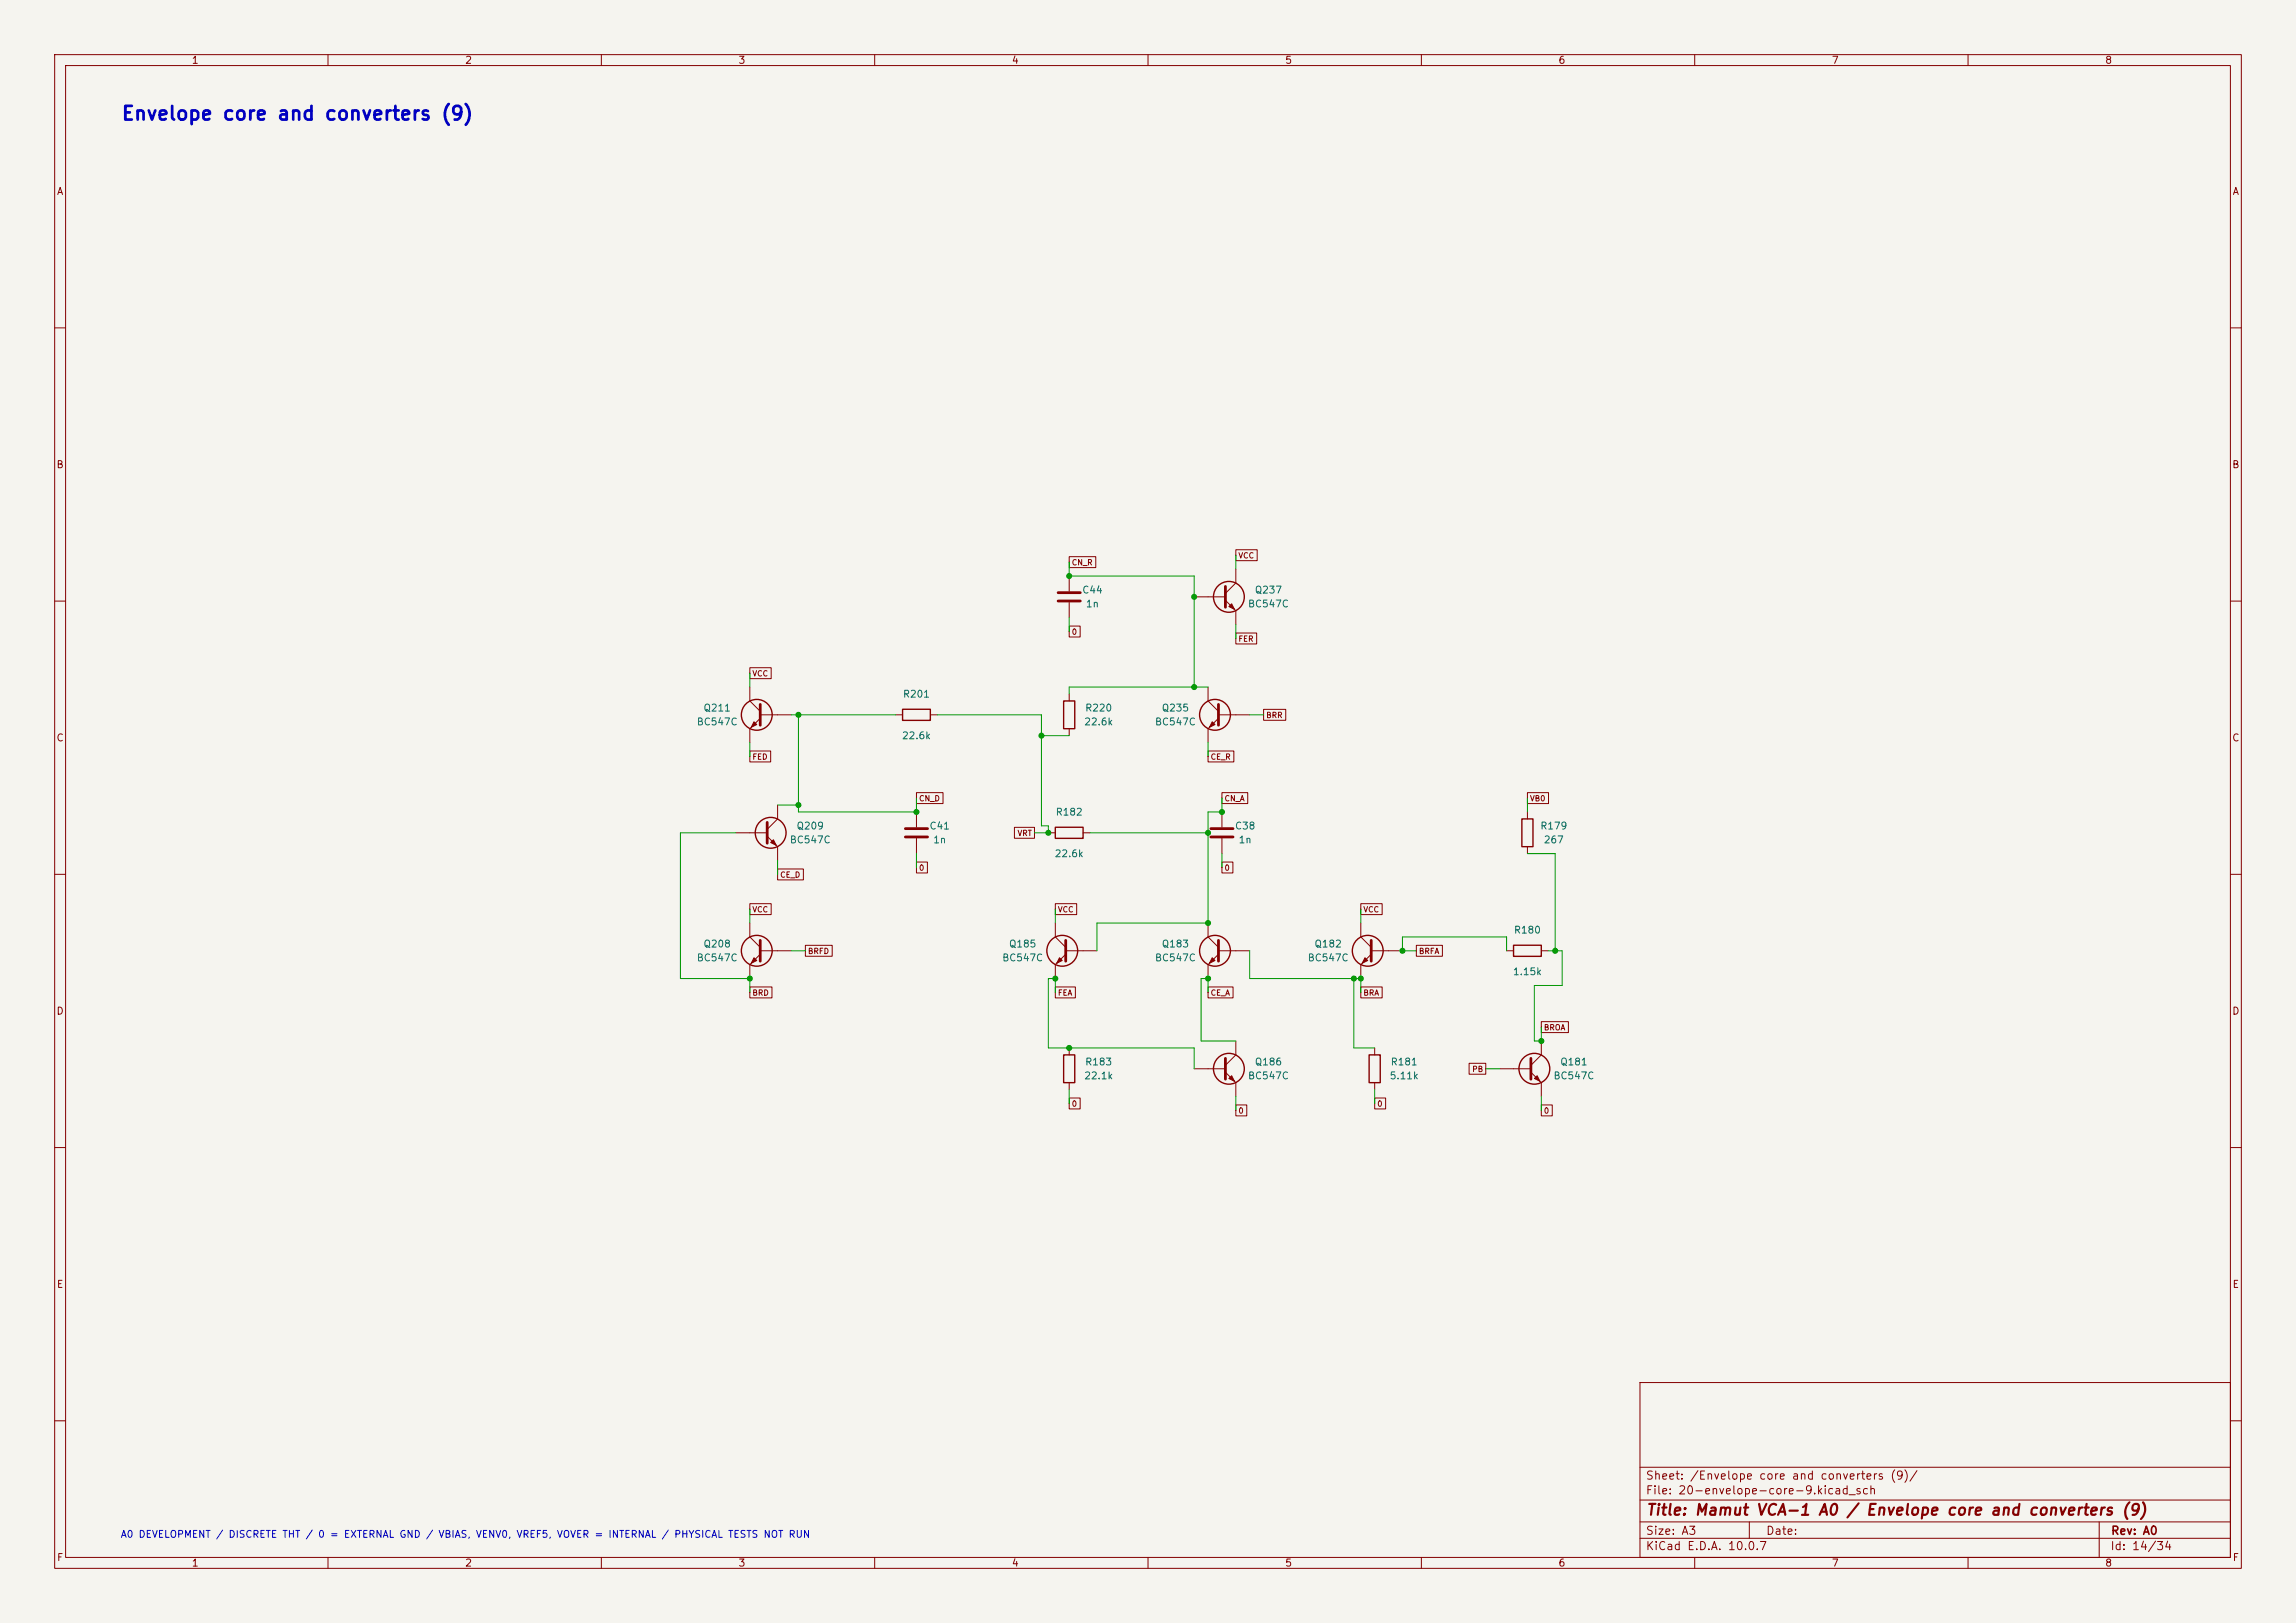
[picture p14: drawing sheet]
<svg xmlns="http://www.w3.org/2000/svg" width="420mm" height="297mm" viewBox="0 0 420 297" stroke-linecap="round" stroke-linejoin="round" font-family="sans-serif">
<defs><g id="words">
<text font-size="2.5" fill="#0000c2" x="22.1" y="22.6">Envelope core and converters (9)</text>
<text font-size="2" fill="#840000" x="301" y="277.8">Title: Mamut VCA-1 A0 / Envelope core and converters (9)</text>
<g font-size="1.5" fill="#840000">
<text x="300.9" y="273.8">File: 20-envelope-core-9.kicad_sch</text>
<text x="300.9" y="271.1">Sheet: /Envelope core and converters (9)/</text>
<text x="300.9" y="281.2">Size: A3</text>
<text x="322.9" y="281.2">Date:</text>
<text x="386" y="281.2">Rev: A0</text>
<text x="300.9" y="284">KiCad E.D.A. 10.0.7</text>
<text x="385.9" y="284">Id: 14/34</text>
</g>
<g font-size="1.3" fill="#840000">
<text x="35" y="12">1</text>
<text x="85" y="12">2</text>
<text x="135" y="12">3</text>
<text x="185" y="12">4</text>
<text x="235" y="12">5</text>
<text x="285" y="12">6</text>
<text x="335" y="12">7</text>
<text x="385" y="12">8</text>
<text x="10.3" y="36">A</text>
<text x="408.3" y="36">A</text>
<text x="10.2" y="86">B</text>
<text x="408.2" y="86">B</text>
<text x="10.2" y="136">C</text>
<text x="408.2" y="136">C</text>
<text x="10.2" y="186">D</text>
<text x="408.2" y="186">D</text>
<text x="10.3" y="236">E</text>
<text x="408.3" y="236">E</text>
<text x="10.3" y="286">F</text>
<text x="35" y="287">1</text>
<text x="85" y="287">2</text>
<text x="135" y="287">3</text>
<text x="185" y="287">4</text>
<text x="235" y="287">5</text>
<text x="285" y="287">6</text>
<text x="335" y="287">7</text>
<text x="385" y="287">8</text>
<text x="408.3" y="286">F</text>
</g>
<g font-size="1.3" fill="#006464">
<text x="197.9" y="108.9">C44</text>
<text x="198.5" y="111.5">1n</text>
<text x="228.2" y="111.5">BC547C</text>
<text x="229.4" y="108.9">Q237</text>
<text x="128.6" y="130.5">Q211</text>
<text x="165.1" y="128">R201</text>
<text x="198.4" y="130.5">R220</text>
<text x="212.4" y="130.5">Q235</text>
<text x="127.3" y="133">BC547C</text>
<text x="164.9" y="135.6">22.6k</text>
<text x="198.2" y="133">22.6k</text>
<text x="211.2" y="133">BC547C</text>
<text x="193" y="149.6">R182</text>
<text x="144.4" y="154.6">BC547C</text>
<text x="145.6" y="152.1">Q209</text>
<text x="169.9" y="152.1">C41</text>
<text x="170.6" y="154.6">1n</text>
<text x="225.8" y="152.1">C38</text>
<text x="226.5" y="154.6">1n</text>
<text x="281.6" y="152.1">R179</text>
<text x="282.3" y="154.6">267</text>
<text x="192.8" y="157.2">22.6k</text>
<text x="128.6" y="173.7">Q208</text>
<text x="184.5" y="173.7">Q185</text>
<text x="212.4" y="173.7">Q183</text>
<text x="240.3" y="173.7">Q182</text>
<text x="276.8" y="171.1">R180</text>
<text x="127.3" y="176.2">BC547C</text>
<text x="183.2" y="176.2">BC547C</text>
<text x="211.2" y="176.2">BC547C</text>
<text x="239.1" y="176.2">BC547C</text>
<text x="276.6" y="178.8">1.15k</text>
<text x="198.2" y="197.8">22.1k</text>
<text x="198.4" y="195.3">R183</text>
<text x="228.2" y="197.8">BC547C</text>
<text x="229.4" y="195.3">Q186</text>
<text x="254.1" y="197.8">5.11k</text>
<text x="254.3" y="195.3">R181</text>
<text x="284.1" y="197.8">BC547C</text>
<text x="285.3" y="195.3">Q181</text>
</g>
<text font-size="1.3" fill="#0000c2" x="22" y="281.7">A0 DEVELOPMENT / DISCRETE THT / 0 = EXTERNAL GND / VBIAS, VENV0, VREF5, VOVER = INTERNAL / PHYSICAL TESTS NOT RUN</text>
<g font-size="1" fill="#840000">
<text x="196" y="103.7">CN_R</text>
<text x="226.4" y="102.4">VCC</text>
<text x="196" y="116.4">0</text>
<text x="226.4" y="117.7">FER</text>
<text x="137.5" y="124">VCC</text>
<text x="231.5" y="131.6">BRR</text>
<text x="137.5" y="139.3">FED</text>
<text x="221.4" y="139.3">CE_R</text>
<text x="168" y="146.9">CN_D</text>
<text x="223.9" y="146.9">CN_A</text>
<text x="279.8" y="146.9">VB0</text>
<text x="186" y="153.2">VRT</text>
<text x="142.6" y="160.8">CE_D</text>
<text x="168" y="159.6">0</text>
<text x="223.9" y="159.6">0</text>
<text x="137.5" y="167.2">VCC</text>
<text x="193.4" y="167.2">VCC</text>
<text x="249.3" y="167.2">VCC</text>
<text x="147.7" y="174.8">BRFD</text>
<text x="259.5" y="174.8">BRFA</text>
<text x="137.5" y="182.4">BRD</text>
<text x="193.4" y="182.4">FEA</text>
<text x="221.4" y="182.4">CE_A</text>
<text x="249.3" y="182.4">BRA</text>
<text x="282.3" y="188.8">BROA</text>
<text x="269.2" y="196.4">PB</text>
<text x="196" y="202.8">0</text>
<text x="251.8" y="202.8">0</text>
<text x="226.4" y="204">0</text>
<text x="282.3" y="204">0</text>
</g>
</g></defs>
<path d="M0 0h420v297h-420z" fill="#f5f4ef" stroke="#f5f4ef" stroke-width=".18"/>
<g fill="none" stroke="#840000" stroke-width=".18">
<path d="M10 10h400v277h-400zM12 12h396v273h-396zM60 10v2M110 10v2M160 10v2M210 10v2M260 10v2M310 10v2M360 10v2M10 60h2M408 60h2M10 110h2"/>
<path d="M195.6 114.6h2v2h-2zM195.6 101.9h4.8v2h-4.8zM195.6 105.4v2.8M195.6 110.2v2.8M218.4 109.2h5.8M224.2 109.9l1.9 1.9v2.5M226.1 100.6h3.9v2h-3.9zM226.1 115.8h3.8v2h-3.8zM226.1 104.1v2.6l-1.9 1.9M408 110h2M137.2 122.2h3.9v2h-3.9zM137.2 137.4h3.8v2h-3.8z"/>
<path d="M137.2 125.7v2.6l1.9 1.9M139.1 131.4l-1.9 2v2.5M139.1 130.8h5.7M163.8 130.8h1.3M170.2 130.8h1.2M195.6 127v1.3M195.6 133.4v1.2M221 137.4h4.7v2h-4.7zM221 125.7v2.6l1.9 1.9M222.9 130.8h5.7M222.9 131.4l-1.9 2v2.5M231.1 129.8h4.1v2h-4.1z"/>
<path d="M10 160h2M134.6 152.4h5.7M140.3 153l1.9 1.9v2.6M142.2 159h4.8v2h-4.8zM142.2 147.3v2.6l-1.9 1.9M167.6 157.7h2v2.1h-2zM167.6 145h4.9v2.1h-4.9zM167.6 148.6v2.8M167.6 153.4v2.8M185.6 151.4h3.6v2h-3.6zM191.8 152.4h1.2M198.1 152.4h1.3"/>
<path d="M223.5 145h4.7v2.1h-4.7zM223.5 157.7h2v2.1h-2zM223.5 148.6v2.8M223.5 153.4v2.8M279.4 145h3.9v2.1h-3.9zM279.4 148.6v1.3M279.4 154.9v1.3M408 160h2M137.2 165.4h3.9v2h-3.9zM137.2 168.9v2.6l1.9 1.9M139.1 174h5.7M139.1 174.6l-1.9 1.9v2.6"/>
<path d="M147.3 173h4.9v2h-4.9zM193 165.4h3.9v2h-3.9zM193 168.9v2.6l1.9 1.9M194.9 174h5.8M194.9 174.6l-1.9 1.9v2.6M221 168.9v2.6l1.9 1.9M222.9 174h5.7M222.9 174.6l-1.9 1.9v2.6M248.9 165.4h3.9v2h-3.9zM248.9 168.9v2.6l1.9 1.9M250.8 174h5.7M250.8 174.6l-1.9 1.9v2.6"/>
<path d="M259.1 173h4.7v2h-4.7zM275.6 174h1.3M281.9 174h1.3M137.2 180.6h4v2h-4zM193 180.6h3.7v2h-3.7zM195.6 191.8v1.2M195.6 198.1v1.3M218.4 195.6h5.8M221 180.6h4.6v2h-4.6zM224.2 196.2l1.9 1.9v2.6M226.1 190.5v2.5l-1.9 1.9M248.9 180.6h3.9v2h-3.9z"/>
<path d="M251.5 191.8v1.2M251.5 198.1v1.3M268.7 194.6h3.1v2h-3.1zM274.3 195.6h5.7M280 196.2l1.9 1.9v2.6M281.9 187h5v2h-5zM281.9 190.5v2.5l-1.9 1.9M10 210h2M195.6 200.9h2v2h-2zM226.1 202.2h2v2h-2zM251.5 200.9h2v2h-2zM281.9 202.2h2v2h-2z"/>
<path d="M408 210h2M300 253h108v32h-108zM10 260h2M300 278.5h108M300 274.5h108M300 268.5h108M320 278.5v3M384 278.5v6.5M408 260h2M60 285v2M110 285v2M160 285v2"/>
<path d="M210 285v2M260 285v2M300 281.5h108M310 285v2M360 285v2"/>
</g>
<g fill="none" stroke="#840000" stroke-width=".25">
<path d="M165.1 129.8h5.1v2h-5.1zM194.6 128.3h2v5.1h-2zM193 151.4h5.1v2h-5.1zM278.4 149.9h2v5h-2zM276.9 173h5v2h-5zM194.6 193h2v5.1h-2zM250.4 193h2.1v5.1h-2.1z"/>
<circle cx="224.8" cy="109.2" r="2.82"/>
<circle cx="138.4" cy="130.8" r="2.82"/>
<circle cx="222.2" cy="130.8" r="2.82"/>
<circle cx="141" cy="152.4" r="2.82"/>
<circle cx="138.4" cy="174" r="2.82"/>
<circle cx="194.3" cy="174" r="2.82"/>
<circle cx="222.2" cy="174" r="2.82"/>
<circle cx="250.2" cy="174" r="2.82"/>
<circle cx="224.8" cy="195.6" r="2.82"/>
<circle cx="280.7" cy="195.6" r="2.82"/>
</g>
<g fill="none" stroke="#840000" stroke-width=".51">
<path d="M193.5 108.5h4.1M193.5 110h4.1M224.2 107.3v3.8M139.1 128.9v3.8M222.9 128.9v3.8M140.3 150.5v3.8M165.6 151.6h4.1M165.6 153.2h4.1M221.5 151.6h4.1M221.5 153.2h4.1M139.1 172.1v3.8M194.9 172.1v3.8"/>
<path d="M222.9 172.1v3.8M250.8 172.1v3.8M224.2 193.7v3.8M280 193.7v3.8"/>
</g>
<g fill="#840000" stroke="#840000" stroke-width=".18">
<path d="M141 154.2l.5-.5 .5 1z"/>
<path d="M137.9 175.3l.5 .5-1 .5z"/>
<path d="M137.9 132.1l.5 .5-1 .5z"/>
<path d="M280.7 197.4l.5-.5 .5 1z"/>
<path d="M249.7 175.3l.5 .5-1 .5z"/>
<path d="M193.8 175.3l.5 .5-1 .5z"/>
<path d="M221.7 175.3l.5 .5-1 .5z"/>
<path d="M225.3 196.9l.5 1-1-.5z"/>
<path d="M224.8 111l.5-.5 .5 1z"/>
<path d="M221.7 132.1l.5 .5-1 .5z"/>
</g>
<g fill="none" stroke="#009600" stroke-width=".18">
<path d="M195.6 102.9v2.5h22.8v20.3M195.6 113v2.6M226.1 101.6v2.5M226.1 114.3v2.5M137.2 123.2v2.5M137.2 135.9v2.5M144.8 130.8h19M146 130.8v17.8h21.6v-2.5M171.4 130.8h19.1v20.3h1.3v1.3h-2.6M190.5 134.6h5.1M221 135.9v2.5M221 125.7h-25.4v1.3"/>
<path d="M228.6 130.8h2.5M134.6 152.4h-10.1v26.7h12.7v2.5M142.2 147.3h3.8M142.2 157.5v2.5M167.6 156.2v2.6M199.4 152.4h21.6M223.5 146.1v2.5h-2.5v20.3h-20.3v5.1M223.5 156.2v2.6M279.4 146.1v2.5M279.4 156.2h5.1v17.8M137.2 166.4v2.5M144.8 174h2.5"/>
<path d="M193 166.4v2.5M228.6 174v5.1h20.3v2.5M247.6 179.1v12.7h3.9M248.9 166.4v2.5M259.1 174h-2.6v-2.5h19.1v2.5M283.2 174h2.5v6.3h-5v10.2h1.2v-2.5M193 181.6v-2.5h-1.2v12.7h26.6v3.8M195.6 199.4v2.5M221 181.6v-2.5h-1.3v11.4h6.4M251.5 199.4v2.5M271.8 195.6h2.5M226.1 200.7v2.5"/>
<path d="M281.9 200.7v2.5"/>
</g>
<g fill="#009600" stroke="#009600" stroke-width=".18">
<circle cx="221" cy="152.4" r=".46"/>
<circle cx="221" cy="168.9" r=".46"/>
<circle cx="193" cy="179.1" r=".46"/>
<circle cx="191.8" cy="152.4" r=".46"/>
<circle cx="221" cy="179.1" r=".46"/>
<circle cx="195.6" cy="191.8" r=".46"/>
<circle cx="167.6" cy="148.6" r=".46"/>
<circle cx="146" cy="147.3" r=".46"/>
<circle cx="190.5" cy="134.6" r=".46"/>
<circle cx="146" cy="130.8" r=".46"/>
<circle cx="137.2" cy="179.1" r=".46"/>
<circle cx="284.5" cy="174" r=".46"/>
<circle cx="281.9" cy="190.5" r=".46"/>
<circle cx="247.6" cy="179.1" r=".46"/>
<circle cx="248.9" cy="179.1" r=".46"/>
<circle cx="256.5" cy="174" r=".46"/>
<circle cx="223.5" cy="148.6" r=".46"/>
<circle cx="195.6" cy="105.4" r=".46"/>
<circle cx="218.4" cy="125.7" r=".46"/>
<circle cx="218.4" cy="109.2" r=".46"/>
</g>
<use href="#words"/>
</svg>
